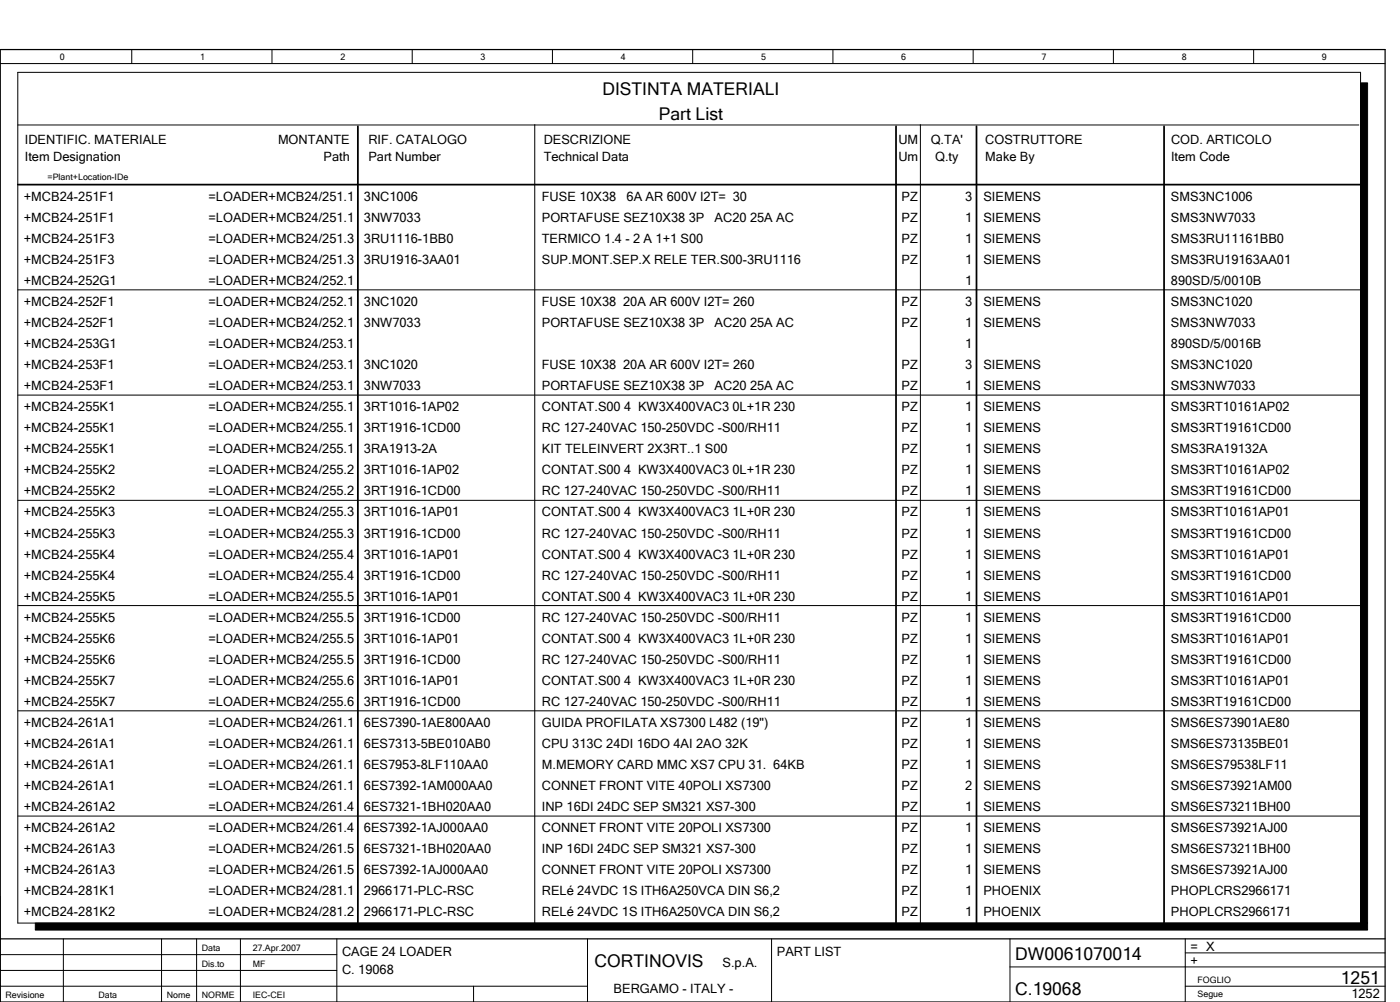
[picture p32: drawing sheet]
<svg xmlns="http://www.w3.org/2000/svg" width="399mm" height="286mm" viewBox="0 0 399 286" stroke-linecap="round" stroke-linejoin="round" font-family="sans-serif">
<defs><g id="words">
<g font-size="5">
<text x="171.8" y="27.1">DISTINTA MATERIALI</text>
<text x="187.9" y="34.1">Part List</text>
<text x="169.6" y="275.6">CORTINOVIS</text>
<text x="289.6" y="273.6">DW0061070014</text>
<text x="382.5" y="280.4">1251</text>
<text x="289.6" y="283.6">C.19068</text>
</g>
<g font-size="3.6">
<text x="7.1" y="41">IDENTIFIC. MATERIALE</text>
<text x="79.3" y="41">MONTANTE</text>
<text x="105.1" y="41">RIF. CATALOGO</text>
<text x="155.1" y="41">DESCRIZIONE</text>
<text x="256.2" y="41">UM</text>
<text x="265.5" y="41">Q.TA'</text>
<text x="281" y="41">COSTRUTTORE</text>
<text x="334" y="41">COD. ARTICOLO</text>
<text x="7.1" y="46">Item Designation</text>
<text x="92.3" y="46">Path</text>
<text x="105.1" y="46">Part Number</text>
<text x="155.1" y="46">Technical Data</text>
<text x="256.2" y="46">Um</text>
<text x="266.7" y="46">Q.ty</text>
<text x="281" y="46">Make By</text>
<text x="334" y="46">Item Code</text>
<text x="6.8" y="57.2">+MCB24­251F1</text>
<text x="59.5" y="57.2">=LOADER+MCB24/251.1</text>
<text x="103.8" y="57.2">3NC1006</text>
<text x="154.6" y="57.2">FUSE 10X38</text>
<text x="178.7" y="57.2">6A AR 600V I2T= 30</text>
<text x="257.1" y="57.2">PZ</text>
<text x="275.3" y="57.2">3</text>
<text x="280.5" y="57.2">SIEMENS</text>
<text x="334" y="57.2">SMS3NC1006</text>
<text x="6.8" y="63.2">+MCB24­251F1</text>
<text x="59.5" y="63.2">=LOADER+MCB24/251.1</text>
<text x="103.8" y="63.2">3NW7033</text>
<text x="154.6" y="63.2">PORTAFUSE SEZ10X38 3P</text>
<text x="203.8" y="63.2">AC20 25A AC</text>
<text x="257.1" y="63.2">PZ</text>
<text x="275.3" y="63.2">1</text>
<text x="280.5" y="63.2">SIEMENS</text>
<text x="334" y="63.2">SMS3NW7033</text>
<text x="6.8" y="69.2">+MCB24­251F3</text>
<text x="59.5" y="69.2">=LOADER+MCB24/251.3</text>
<text x="103.8" y="69.2">3RU1116­1BB0</text>
<text x="154.6" y="69.2">TERMICO 1.4 ­ 2 A 1+1 S00</text>
<text x="257.1" y="69.2">PZ</text>
<text x="275.3" y="69.2">1</text>
<text x="280.5" y="69.2">SIEMENS</text>
<text x="334" y="69.2">SMS3RU11161BB0</text>
<text x="6.8" y="75.2">+MCB24­251F3</text>
<text x="59.5" y="75.2">=LOADER+MCB24/251.3</text>
<text x="103.8" y="75.2">3RU1916­3AA01</text>
<text x="154.6" y="75.2">SUP.MONT.SEP.X RELE TER.S00­3RU1116</text>
<text x="257.1" y="75.2">PZ</text>
<text x="275.3" y="75.2">1</text>
<text x="280.5" y="75.2">SIEMENS</text>
<text x="334" y="75.2">SMS3RU19163AA01</text>
<text x="6.8" y="81.2">+MCB24­252G1</text>
<text x="59.5" y="81.2">=LOADER+MCB24/252.1</text>
<text x="275.3" y="81.2">1</text>
<text x="334" y="81.2">890SD/5/0010B</text>
<text x="6.8" y="87.2">+MCB24­252F1</text>
<text x="59.5" y="87.2">=LOADER+MCB24/252.1</text>
<text x="103.8" y="87.2">3NC1020</text>
<text x="154.6" y="87.2">FUSE 10X38 20A AR 600V I2T= 260</text>
<text x="257.1" y="87.2">PZ</text>
<text x="275.3" y="87.2">3</text>
<text x="280.5" y="87.2">SIEMENS</text>
<text x="334" y="87.2">SMS3NC1020</text>
<text x="6.8" y="93.2">+MCB24­252F1</text>
<text x="59.5" y="93.2">=LOADER+MCB24/252.1</text>
<text x="103.8" y="93.2">3NW7033</text>
<text x="154.6" y="93.2">PORTAFUSE SEZ10X38 3P</text>
<text x="203.8" y="93.2">AC20 25A AC</text>
<text x="257.1" y="93.2">PZ</text>
<text x="275.3" y="93.2">1</text>
<text x="280.5" y="93.2">SIEMENS</text>
<text x="334" y="93.2">SMS3NW7033</text>
<text x="6.8" y="99.2">+MCB24­253G1</text>
<text x="59.5" y="99.2">=LOADER+MCB24/253.1</text>
<text x="275.3" y="99.2">1</text>
<text x="334" y="99.2">890SD/5/0016B</text>
<text x="6.8" y="105.2">+MCB24­253F1</text>
<text x="59.5" y="105.2">=LOADER+MCB24/253.1</text>
<text x="103.8" y="105.2">3NC1020</text>
<text x="154.6" y="105.2">FUSE 10X38 20A AR 600V I2T= 260</text>
<text x="257.1" y="105.2">PZ</text>
<text x="275.3" y="105.2">3</text>
<text x="280.5" y="105.2">SIEMENS</text>
<text x="334" y="105.2">SMS3NC1020</text>
<text x="6.8" y="111.2">+MCB24­253F1</text>
<text x="59.5" y="111.2">=LOADER+MCB24/253.1</text>
<text x="103.8" y="111.2">3NW7033</text>
<text x="154.6" y="111.2">PORTAFUSE SEZ10X38 3P</text>
<text x="203.8" y="111.2">AC20 25A AC</text>
<text x="257.1" y="111.2">PZ</text>
<text x="275.3" y="111.2">1</text>
<text x="280.5" y="111.2">SIEMENS</text>
<text x="334" y="111.2">SMS3NW7033</text>
<text x="6.8" y="117.2">+MCB24­255K1</text>
<text x="59.5" y="117.2">=LOADER+MCB24/255.1</text>
<text x="103.8" y="117.2">3RT1016­1AP02</text>
<text x="154.6" y="117.2">CONTAT.S00 4 KW3X400VAC3 0L+1R 230</text>
<text x="257.1" y="117.2">PZ</text>
<text x="275.3" y="117.2">1</text>
<text x="280.5" y="117.2">SIEMENS</text>
<text x="334" y="117.2">SMS3RT10161AP02</text>
<text x="6.8" y="123.2">+MCB24­255K1</text>
<text x="59.5" y="123.2">=LOADER+MCB24/255.1</text>
<text x="103.8" y="123.2">3RT1916­1CD00</text>
<text x="154.6" y="123.2">RC 127­240VAC 150­250VDC ­S00/RH11</text>
<text x="257.1" y="123.2">PZ</text>
<text x="275.3" y="123.2">1</text>
<text x="280.5" y="123.2">SIEMENS</text>
<text x="334" y="123.2">SMS3RT19161CD00</text>
<text x="6.8" y="129.2">+MCB24­255K1</text>
<text x="59.5" y="129.2">=LOADER+MCB24/255.1</text>
<text x="103.8" y="129.2">3RA1913­2A</text>
<text x="154.6" y="129.2">KIT TELEINVERT 2X3RT..1 S00</text>
<text x="257.1" y="129.2">PZ</text>
<text x="275.3" y="129.2">1</text>
<text x="280.5" y="129.2">SIEMENS</text>
<text x="334" y="129.2">SMS3RA19132A</text>
<text x="6.8" y="135.2">+MCB24­255K2</text>
<text x="59.5" y="135.2">=LOADER+MCB24/255.2</text>
<text x="103.8" y="135.2">3RT1016­1AP02</text>
<text x="154.6" y="135.2">CONTAT.S00 4 KW3X400VAC3 0L+1R 230</text>
<text x="257.1" y="135.2">PZ</text>
<text x="275.3" y="135.2">1</text>
<text x="280.5" y="135.2">SIEMENS</text>
<text x="334" y="135.2">SMS3RT10161AP02</text>
<text x="6.8" y="141.2">+MCB24­255K2</text>
<text x="59.5" y="141.2">=LOADER+MCB24/255.2</text>
<text x="103.8" y="141.2">3RT1916­1CD00</text>
<text x="154.6" y="141.2">RC 127­240VAC 150­250VDC ­S00/RH11</text>
<text x="257.1" y="141.2">PZ</text>
<text x="275.3" y="141.2">1</text>
<text x="280.5" y="141.2">SIEMENS</text>
<text x="334" y="141.2">SMS3RT19161CD00</text>
<text x="6.8" y="147.2">+MCB24­255K3</text>
<text x="59.5" y="147.2">=LOADER+MCB24/255.3</text>
<text x="103.8" y="147.2">3RT1016­1AP01</text>
<text x="154.6" y="147.2">CONTAT.S00 4 KW3X400VAC3 1L+0R 230</text>
<text x="257.1" y="147.2">PZ</text>
<text x="275.3" y="147.2">1</text>
<text x="280.5" y="147.2">SIEMENS</text>
<text x="334" y="147.2">SMS3RT10161AP01</text>
<text x="6.8" y="153.2">+MCB24­255K3</text>
<text x="59.5" y="153.2">=LOADER+MCB24/255.3</text>
<text x="103.8" y="153.2">3RT1916­1CD00</text>
<text x="154.6" y="153.2">RC 127­240VAC 150­250VDC ­S00/RH11</text>
<text x="257.1" y="153.2">PZ</text>
<text x="275.3" y="153.2">1</text>
<text x="280.5" y="153.2">SIEMENS</text>
<text x="334" y="153.2">SMS3RT19161CD00</text>
<text x="6.8" y="159.2">+MCB24­255K4</text>
<text x="59.5" y="159.2">=LOADER+MCB24/255.4</text>
<text x="103.8" y="159.2">3RT1016­1AP01</text>
<text x="154.6" y="159.2">CONTAT.S00 4 KW3X400VAC3 1L+0R 230</text>
<text x="257.1" y="159.2">PZ</text>
<text x="275.3" y="159.2">1</text>
<text x="280.5" y="159.2">SIEMENS</text>
<text x="334" y="159.2">SMS3RT10161AP01</text>
<text x="6.8" y="165.2">+MCB24­255K4</text>
<text x="59.5" y="165.2">=LOADER+MCB24/255.4</text>
<text x="103.8" y="165.2">3RT1916­1CD00</text>
<text x="154.6" y="165.2">RC 127­240VAC 150­250VDC ­S00/RH11</text>
<text x="257.1" y="165.2">PZ</text>
<text x="275.3" y="165.2">1</text>
<text x="280.5" y="165.2">SIEMENS</text>
<text x="334" y="165.2">SMS3RT19161CD00</text>
<text x="6.8" y="171.2">+MCB24­255K5</text>
<text x="59.5" y="171.2">=LOADER+MCB24/255.5</text>
<text x="103.8" y="171.2">3RT1016­1AP01</text>
<text x="154.6" y="171.2">CONTAT.S00 4 KW3X400VAC3 1L+0R 230</text>
<text x="257.1" y="171.2">PZ</text>
<text x="275.3" y="171.2">1</text>
<text x="280.5" y="171.2">SIEMENS</text>
<text x="334" y="171.2">SMS3RT10161AP01</text>
<text x="6.8" y="177.2">+MCB24­255K5</text>
<text x="59.5" y="177.2">=LOADER+MCB24/255.5</text>
<text x="103.8" y="177.2">3RT1916­1CD00</text>
<text x="154.6" y="177.2">RC 127­240VAC 150­250VDC ­S00/RH11</text>
<text x="257.1" y="177.2">PZ</text>
<text x="275.3" y="177.2">1</text>
<text x="280.5" y="177.2">SIEMENS</text>
<text x="334" y="177.2">SMS3RT19161CD00</text>
<text x="6.8" y="183.2">+MCB24­255K6</text>
<text x="59.5" y="183.2">=LOADER+MCB24/255.5</text>
<text x="103.8" y="183.2">3RT1016­1AP01</text>
<text x="154.6" y="183.2">CONTAT.S00 4 KW3X400VAC3 1L+0R 230</text>
<text x="257.1" y="183.2">PZ</text>
<text x="275.3" y="183.2">1</text>
<text x="280.5" y="183.2">SIEMENS</text>
<text x="334" y="183.2">SMS3RT10161AP01</text>
<text x="6.8" y="189.2">+MCB24­255K6</text>
<text x="59.5" y="189.2">=LOADER+MCB24/255.5</text>
<text x="103.8" y="189.2">3RT1916­1CD00</text>
<text x="154.6" y="189.2">RC 127­240VAC 150­250VDC ­S00/RH11</text>
<text x="257.1" y="189.2">PZ</text>
<text x="275.3" y="189.2">1</text>
<text x="280.5" y="189.2">SIEMENS</text>
<text x="334" y="189.2">SMS3RT19161CD00</text>
<text x="6.8" y="195.2">+MCB24­255K7</text>
<text x="59.5" y="195.2">=LOADER+MCB24/255.6</text>
<text x="103.8" y="195.2">3RT1016­1AP01</text>
<text x="154.6" y="195.2">CONTAT.S00 4 KW3X400VAC3 1L+0R 230</text>
<text x="257.1" y="195.2">PZ</text>
<text x="275.3" y="195.2">1</text>
<text x="280.5" y="195.2">SIEMENS</text>
<text x="334" y="195.2">SMS3RT10161AP01</text>
<text x="6.8" y="201.2">+MCB24­255K7</text>
<text x="59.5" y="201.2">=LOADER+MCB24/255.6</text>
<text x="103.8" y="201.2">3RT1916­1CD00</text>
<text x="154.6" y="201.2">RC 127­240VAC 150­250VDC ­S00/RH11</text>
<text x="257.1" y="201.2">PZ</text>
<text x="275.3" y="201.2">1</text>
<text x="280.5" y="201.2">SIEMENS</text>
<text x="334" y="201.2">SMS3RT19161CD00</text>
<text x="6.8" y="207.2">+MCB24­261A1</text>
<text x="59.5" y="207.2">=LOADER+MCB24/261.1</text>
<text x="103.8" y="207.2">6ES7390­1AE800AA0</text>
<text x="154.6" y="207.2">GUIDA PROFILATA XS7300 L482 ﴾19&quot;﴿</text>
<text x="257.1" y="207.2">PZ</text>
<text x="275.3" y="207.2">1</text>
<text x="280.5" y="207.2">SIEMENS</text>
<text x="334" y="207.2">SMS6ES73901AE80</text>
<text x="6.8" y="213.2">+MCB24­261A1</text>
<text x="59.5" y="213.2">=LOADER+MCB24/261.1</text>
<text x="103.8" y="213.2">6ES7313­5BE010AB0</text>
<text x="154.6" y="213.2">CPU 313C 24DI 16DO 4AI 2AO 32K</text>
<text x="257.1" y="213.2">PZ</text>
<text x="275.3" y="213.2">1</text>
<text x="280.5" y="213.2">SIEMENS</text>
<text x="334" y="213.2">SMS6ES73135BE01</text>
<text x="6.8" y="219.2">+MCB24­261A1</text>
<text x="59.5" y="219.2">=LOADER+MCB24/261.1</text>
<text x="103.8" y="219.2">6ES7953­8LF110AA0</text>
<text x="154.6" y="219.2">M.MEMORY CARD MMC XS7 CPU 31. 64KB</text>
<text x="257.1" y="219.2">PZ</text>
<text x="275.3" y="219.2">1</text>
<text x="280.5" y="219.2">SIEMENS</text>
<text x="334" y="219.2">SMS6ES79538LF11</text>
<text x="6.8" y="225.2">+MCB24­261A1</text>
<text x="59.5" y="225.2">=LOADER+MCB24/261.1</text>
<text x="103.8" y="225.2">6ES7392­1AM000AA0</text>
<text x="154.6" y="225.2">CONNET FRONT VITE 40POLI XS7300</text>
<text x="257.1" y="225.2">PZ</text>
<text x="275.3" y="225.2">2</text>
<text x="280.5" y="225.2">SIEMENS</text>
<text x="334" y="225.2">SMS6ES73921AM00</text>
<text x="6.8" y="231.2">+MCB24­261A2</text>
<text x="59.5" y="231.2">=LOADER+MCB24/261.4</text>
<text x="103.8" y="231.2">6ES7321­1BH020AA0</text>
<text x="154.6" y="231.2">INP 16DI 24DC SEP SM321 XS7­300</text>
<text x="257.1" y="231.2">PZ</text>
<text x="275.3" y="231.2">1</text>
<text x="280.5" y="231.2">SIEMENS</text>
<text x="334" y="231.2">SMS6ES73211BH00</text>
<text x="6.8" y="237.2">+MCB24­261A2</text>
<text x="59.5" y="237.2">=LOADER+MCB24/261.4</text>
<text x="103.8" y="237.2">6ES7392­1AJ000AA0</text>
<text x="154.6" y="237.2">CONNET FRONT VITE 20POLI XS7300</text>
<text x="257.1" y="237.2">PZ</text>
<text x="275.3" y="237.2">1</text>
<text x="280.5" y="237.2">SIEMENS</text>
<text x="334" y="237.2">SMS6ES73921AJ00</text>
<text x="6.8" y="243.2">+MCB24­261A3</text>
<text x="59.5" y="243.2">=LOADER+MCB24/261.5</text>
<text x="103.8" y="243.2">6ES7321­1BH020AA0</text>
<text x="154.6" y="243.2">INP 16DI 24DC SEP SM321 XS7­300</text>
<text x="257.1" y="243.2">PZ</text>
<text x="275.3" y="243.2">1</text>
<text x="280.5" y="243.2">SIEMENS</text>
<text x="334" y="243.2">SMS6ES73211BH00</text>
<text x="6.8" y="249.2">+MCB24­261A3</text>
<text x="59.5" y="249.2">=LOADER+MCB24/261.5</text>
<text x="103.8" y="249.2">6ES7392­1AJ000AA0</text>
<text x="154.6" y="249.2">CONNET FRONT VITE 20POLI XS7300</text>
<text x="257.1" y="249.2">PZ</text>
<text x="275.3" y="249.2">1</text>
<text x="280.5" y="249.2">SIEMENS</text>
<text x="334" y="249.2">SMS6ES73921AJ00</text>
<text x="6.8" y="255.2">+MCB24­281K1</text>
<text x="59.5" y="255.2">=LOADER+MCB24/281.1</text>
<text x="103.8" y="255.2">2966171­PLC­RSC</text>
<text x="154.6" y="255.2">RELé 24VDC 1S ITH6A250VCA DIN S6,2</text>
<text x="257.1" y="255.2">PZ</text>
<text x="275.3" y="255.2">1</text>
<text x="280.5" y="255.2">PHOENIX</text>
<text x="334" y="255.2">PHOPLCRS2966171</text>
<text x="6.8" y="261.2">+MCB24­281K2</text>
<text x="59.5" y="261.2">=LOADER+MCB24/281.2</text>
<text x="103.8" y="261.2">2966171­PLC­RSC</text>
<text x="154.6" y="261.2">RELé 24VDC 1S ITH6A250VCA DIN S6,2</text>
<text x="257.1" y="261.2">PZ</text>
<text x="275.3" y="261.2">1</text>
<text x="280.5" y="261.2">PHOENIX</text>
<text x="334" y="261.2">PHOPLCRS2966171</text>
<text x="97.6" y="272.6">CAGE 24 LOADER</text>
<text x="206.1" y="275.6">S.p.A.</text>
<text x="221.6" y="272.6">PART LIST</text>
<text x="339.6" y="271.1">= X</text>
<text x="339.6" y="275.1">+</text>
<text x="97.6" y="277.6">C. 19068</text>
<text x="175" y="283.1">BERGAMO ­ ITALY ­</text>
<text x="385.5" y="284.6">1252</text>
</g>
<g font-size="2.5">
<text x="17.1" y="17.1">0</text>
<text x="57.1" y="17.1">1</text>
<text x="97.1" y="17.1">2</text>
<text x="137.1" y="17.1">3</text>
<text x="177.1" y="17.1">4</text>
<text x="217.1" y="17.1">5</text>
<text x="257.1" y="17.1">6</text>
<text x="297.1" y="17.1">7</text>
<text x="337.1" y="17.1">8</text>
<text x="377.1" y="17.1">9</text>
<text x="13.6" y="51.2">=Plant+Location­IDe</text>
<text x="57.6" y="271.1">Data</text>
<text x="57.6" y="275.6">Dis.to</text>
<text x="72.1" y="271.1">27.Apr.2007</text>
<text x="72.1" y="275.6">MF</text>
<text x="341.6" y="280.1">FOGLIO</text>
<text x="1.6" y="284.6">Revisione</text>
<text x="28.1" y="284.6">Data</text>
<text x="47.6" y="284.6">Nome</text>
<text x="57.6" y="284.6">NORME</text>
<text x="72.1" y="284.6">IEC­CEI</text>
<text x="341.6" y="284.1">Segue</text>
</g>
</g></defs>
<g fill="none" stroke="#000" stroke-width=".29">
<path d="M.1 18.1h395M37.6 14.1v4M77.6 14.1v4M117.6 14.1v4M157.6 14.1v4M197.6 14.1v4M237.6 14.1v4M277.6 14.1v4M317.6 14.1v4M357.6 14.1v4M5.1 20.6h383v242.5h-383zM5.1 35.6h382.5"/>
<path d="M152.5 35.5v228M262.5 35.5v228M5.1 82.6h382.9M5.1 112.6h382.9M5.1 142.6h382.9M5.1 172.6h382.9M5.1 202.6h382.9M5.1 232.6h382.9M.1 255.6v30M.1 276.6h96M.1 272.1h96M18.1 267.6v18"/>
<path d="M46.1 267.6v18M56.1 267.6v18M68.6 267.6v18M96.1 267.6v18M167.6 267.6v18M220.1 267.6v18M288.1 267.6v18M288.1 275.6h107M338.1 271.6h57M338.1 267.6v18M.1 281.1h167.5M135.1 281.1v4.5"/>
<path d="M338.1 281.1h57"/>
</g>
<path d="M.1 14.1h395v271.5h-395zM.1 267.6h395" fill="none" stroke="#000" stroke-width=".35"/>
<path d="M102.1 36v227M255.6 36v227M278.5 36v227M332 36v227M5.1 52.6h383.1" fill="none" stroke="#000" stroke-width=".5"/>
<path d="M388.1 23.6h2v239.5h-2zM10.1 263.1h380v2h-380z" fill="#000" stroke="#000" stroke-width=".29"/>
<use href="#words"/>
</svg>
